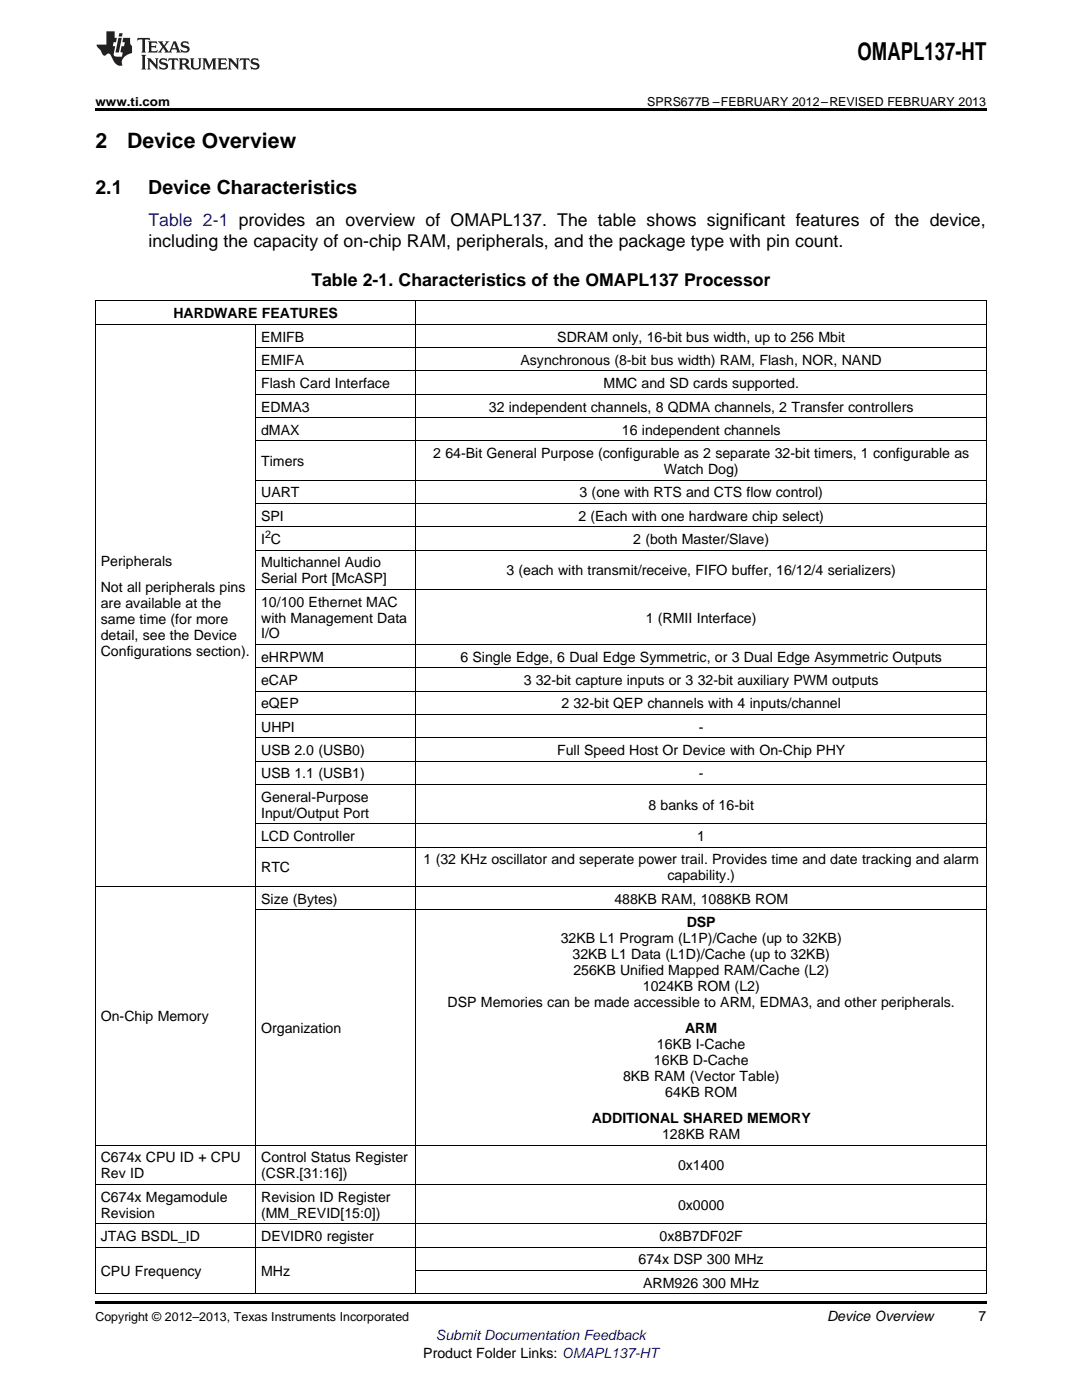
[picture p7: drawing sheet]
<svg xmlns="http://www.w3.org/2000/svg" width="216mm" height="279mm" viewBox="0 0 216 279" stroke-linecap="round" stroke-linejoin="round" font-family="sans-serif">
<defs><g id="words">
<text font-size="4.9" x="171.1" y="12">OMAPL137-HT</text>
<g font-size="4.2">
<text x="19" y="29.6">2</text>
<text x="25.4" y="29.6">Device Overview</text>
</g>
<g font-size="3.9">
<text x="19" y="38.8">2.1</text>
<text x="29.6" y="38.8">Device Characteristics</text>
</g>
<text font-size="3.5" fill="#00f" x="29.6" y="45.2">Table 2-1 provides an overview of OMAPL137. The table shows significant features of the device,</text>
<g font-size="3.5">
<text x="29.6" y="49.4">including the capacity of on-chip RAM, peripherals, and the package type with pin count.</text>
<text x="62.1" y="57.2">Table 2-1. Characteristics of the OMAPL137 Processor</text>
</g>
<g font-size="2.8">
<text x="34.6" y="63.5">HARDWARE FEATURES</text>
<text x="52.1" y="68.2">EMIFB</text>
<text x="111.2" y="68.2">SDRAM only, 16-bit bus width, up to 256 Mbit</text>
<text x="52.1" y="72.8">EMIFA</text>
<text x="52.1" y="77.5">Flash Card Interface</text>
<text x="103.9" y="72.8">Asynchronous (8-bit bus width) RAM, Flash, NOR, NAND</text>
<text x="120.4" y="77.5">MMC and SD cards supported.</text>
<text x="52.1" y="82.1">EDMA3</text>
<text x="97.5" y="82.1">32 independent channels, 8 QDMA channels, 2 Transfer controllers</text>
<text x="52.1" y="86.8">dMAX</text>
<text x="124.1" y="86.8">16 independent channels</text>
<text x="52.1" y="93">Timers</text>
<text x="86.5" y="91.4">2</text>
<text x="88.9" y="91.4">64-Bit General Purpose (configurable as 2 separate 32-bit timers, 1 configurable as</text>
<text x="132.4" y="94.6">Watch Dog)</text>
<text x="52.1" y="99.3">UART</text>
<text x="115.6" y="99.3">3 (one with RTS and CTS flow control)</text>
<text x="52.1" y="103.9">SPI</text>
<text x="115.4" y="103.9">2 (Each with one hardware chip select)</text>
<text x="20.1" y="112.9">Peripherals</text>
<text x="52.1" y="108.6">I C</text>
<text x="52.1" y="113.2">Multichannel Audio</text>
<text x="126.4" y="108.6">2 (both Master/Slave)</text>
<text x="20.1" y="118.2">Not all peripherals pins</text>
<text x="52.1" y="116.4">Serial Port [McASP]</text>
<text x="101" y="114.8">3 (each with transmit/receive, FIFO buffer, 16/12/4 serializers)</text>
<text x="20.1" y="121.4">are available at the</text>
<text x="20.1" y="124.6">same time (for more</text>
<text x="52.1" y="121.1">10/100 Ethernet MAC</text>
<text x="52.1" y="124.2">with Management Data</text>
<text x="128.9" y="124.2">1 (RMII Interface)</text>
<text x="20.1" y="127.7">detail, see the Device</text>
<text x="20.1" y="130.9">Configurations section).</text>
<text x="52.1" y="127.4">I/O</text>
<text x="52.1" y="132.1">eHRPWM</text>
<text x="52.1" y="136.7">eCAP</text>
<text x="91.9" y="132.1">6 Single Edge, 6 Dual Edge Symmetric, or 3 Dual Edge Asymmetric Outputs</text>
<text x="104.5" y="136.7">3</text>
<text x="106.9" y="136.7">32-bit capture inputs or 3</text>
<text x="139.2" y="136.7">32-bit auxiliary PWM outputs</text>
<text x="52.1" y="141.4">eQEP</text>
<text x="112" y="141.4">2</text>
<text x="114.5" y="141.4">32-bit QEP channels with 4 inputs/channel</text>
<text x="52.1" y="146">UHPI</text>
<text x="139.5" y="146">-</text>
<text x="52.1" y="150.7">USB 2.0 (USB0)</text>
<text x="52.1" y="155.4">USB 1.1 (USB1)</text>
<text x="111.2" y="150.7">Full Speed Host Or Device with On-Chip PHY</text>
<text x="139.5" y="155.4">-</text>
<text x="52.1" y="160">General-Purpose</text>
<text x="129.4" y="161.6">8 banks of 16-bit</text>
<text x="52.1" y="163.2">Input/Output Port</text>
<text x="52.1" y="167.9">LCD Controller</text>
<text x="139.1" y="167.9">1</text>
<text x="84.5" y="172.5">1 (32 KHz oscillator and seperate power trail. Provides time and date tracking and alarm</text>
<text x="52.1" y="174.1">RTC</text>
<text x="133.2" y="175.7">capability.)</text>
<text x="52.1" y="180.3">Size (Bytes)</text>
<text x="122.6" y="180.3">488KB RAM, 1088KB ROM</text>
<text x="137" y="185">DSP</text>
<text x="111.9" y="188.2">32KB L1 Program (L1P)/Cache (up to 32KB)</text>
<text x="114.2" y="191.3">32KB L1 Data (L1D)/Cache (up to 32KB)</text>
<text x="114.4" y="194.5">256KB Unified Mapped RAM/Cache (L2)</text>
<text x="128.3" y="197.7">1024KB ROM (L2)</text>
<text x="20.1" y="203.8">On-Chip Memory</text>
<text x="89.3" y="200.9">DSP Memories can be made accessible to ARM, EDMA3, and other peripherals.</text>
<text x="52.1" y="206.2">Organization</text>
<text x="131.1" y="209.3">16KB I-Cache</text>
<text x="136.7" y="206.2">ARM</text>
<text x="124.3" y="215.7">8KB RAM (Vector Table)</text>
<text x="130.5" y="212.5">16KB D-Cache</text>
<text x="132.8" y="218.9">64KB ROM</text>
<text x="118.1" y="224.2">ADDITIONAL SHARED MEMORY</text>
<text x="132.1" y="227.3">128KB RAM</text>
<text x="20.1" y="232">C674x CPU ID + CPU</text>
<text x="52.1" y="232">Control Status Register</text>
<text x="135.3" y="233.6">0x1400</text>
<text x="20.1" y="235.2">Rev ID</text>
<text x="20.1" y="239.8">C674x Megamodule</text>
<text x="52.1" y="235.2">(CSR.[31:16])</text>
<text x="52.1" y="239.8">Revision ID Register</text>
<text x="20.1" y="243">Revision</text>
<text x="52.1" y="243">(MM_REVID[15:0])</text>
<text x="135.3" y="241.4">0x0000</text>
<text x="20.1" y="247.6">JTAG BSDL_ID</text>
<text x="52.1" y="247.6">DEVIDR0 register</text>
<text x="131.6" y="247.6">0x8B7DF02F</text>
<text x="20.1" y="254.6">CPU Frequency</text>
<text x="52.1" y="254.6">MHz</text>
<text x="127.4" y="252.3">674x DSP 300 MHz</text>
<text x="128.3" y="257">ARM926</text>
<text x="140.2" y="257">300 MHz</text>
<text x="165" y="263.6">Device Overview</text>
<text x="195.3" y="263.6">7</text>
<text x="84.5" y="270.9">Product Folder Links: OMAPL137-HT</text>
</g>
<text font-size="2.8" fill="#00f" x="87" y="267.4">Submit Documentation Feedback</text>
<g font-size="2.5">
<text x="19" y="21.1">www.ti.com</text>
<text x="129.2" y="21.1">SPRS677B –FEBRUARY 2012–REVISED FEBRUARY 2013</text>
<text x="19" y="263.6">Copyright © 2012–2013, Texas Instruments Incorporated</text>
</g>
<text font-size="2.1" x="52.9" y="107.5">2</text>
</g></defs>
<path d="M19 21.6h177.8v.6h-177.8zM19 259.7h177.8v.5h-177.8z" fill="#000"/>
<g fill="none" stroke="#000" stroke-width=".2">
<path d="M19 64.7h177.8M19 60.1h177.8M19.1 60.1v198.1M51 64.8v193.4M51 78.7h145.8M51 74h145.8M51 69.4h145.8M83 60.1v198.1M196.8 60.1v198.1M51 95.8h145.8M51 88h145.8M51 83.3h145.8"/>
<path d="M51 117.6h145.8M51 109.8h145.8M51 105.1h145.8M51 100.5h145.8M51 138h145.8M51 133.3h145.8M51 128.6h145.8M51 156.6h145.8M51 151.9h145.8M51 147.3h145.8M51 142.6h145.8M19 176.9h177.8"/>
<path d="M51 169.1h145.8M51 164.4h145.8M51 181.6h145.8M19 236.4h177.8M19 228.5h177.8M19 258.2h177.8M19 248.9h177.8M19 244.2h177.8M83 253.5h113.8"/>
</g>
<g fill="#231f20">
<path d="M27.5 7.6l-.1 .5 .4-.2h.6v.1v2.1l-.2 .4h1l-.3-.4v-2.1l.1-.1h.5l.5 .2-.2-.5zM29.5 8.3l.2 .3v1.5l-.2 .4h1.8l.2-.6a1.04 1.04 0 0 1-1.3 .2v-.7h.6l.3 .2v-.6l-.3 .2h-.6v-.6l.8-.1 .4 .3-.2-.5zM31.5 8.3l.9 1.1-.9 1.1h.8l-.2-.2 .5-.7 .4 .7-.2 .2h1.5l-.1-.2 .1-.4h.9l.1 .4-.2 .2h1l-.3-.3-.7-1.9h-.5l-.9 2-.8-1 .9-1h-.8l.1 .3-.3 .5-.4-.6 .2-.2zM34.7 8.6l.4 1h-.7zM36.3 8.4a.63 .63 0 0 0-.2 .7 .63 .63 0 0 0 .6 .4l.6 .2 .1 .2a.75 .75 0 0 1-.7 .4 .75 .75 0 0 1-.6-.5l.1 .7 .1-.1a1.11 1.11 0 0 0 1.5-.6 1.13 1.13 0 0 0-1.2-.8l-.1-.4a1.04 1.04 0 0 1 1.2 .2l-.2-.5-.1 .1-.5-.2zM28.2 10.9l.2 .4v2.2l-.2 .4h1l-.3-.4v-2.2l.3-.4zM29.3 11.6l.3 .4v1.5l-.3 .4h.8l-.2-.4v-1.3l1.5 1.7v-1.9l.2-.4h-.7l.2 .4v.9l-1.1-1.3zM32 11.8a.62 .62 0 0 0-.2 .7 .62 .62 0 0 0 .6 .4l.6 .1 .1 .3a.76 .76 0 0 1-.7 .3 .76 .76 0 0 1-.6-.4l.1 .7 .1-.1a1.11 1.11 0 0 0 1.5-.6 1.13 1.13 0 0 0-1.2-.8l-.1-.4a1.04 1.04 0 0 1 1.2 .2l-.2-.6-.1 .1-.5-.1zM33.7 11.6l-.2 .6a.61 .61 0 0 1 .8-.3v1.6l-.2 .4h.9l-.2-.4v-1.6a.63 .63 0 0 1 .8 .3l-.2-.6zM35.6 11.6l.3 .4v1.5l-.3 .4h1l-.2-.2v-.8l.5 .2a.76 .76 0 0 0 1.2 .7l-1-1a.58 .58 0 0 0 .6-.5 .58 .58 0 0 0-.5-.6zM36.4 11.9h.1a.45 .45 0 0 1 .5 .1 .45 .45 0 0 1 .1 .5l-.7 .2zM37.9 11.6l.2 .2a2.17 2.17 0 0 0 .3 1.9 .99 .99 0 0 0 1.6-.6v-1.1l.2-.4h-.7l.2 .2a1.92 1.92 0 0 1-.2 1.8 .6 .6 0 0 1-.9-.5v-1.1l.2-.4zM40.4 11.6l.2 .4v1.5l-.2 .4h.7l-.2-.4v-1.4l.8 1.8 .8-1.8v1.4l-.2 .4h.9l-.2-.4v-1.5l.2-.4h-.8l-.6 1.5-.6-1.5zM43.4 11.6l.2 .4v1.5l-.2 .4h1.8l.2-.6a1.04 1.04 0 0 1-1.3 .1v-.6h.5l.4 .2v-.6l-.4 .2h-.5v-.7h.8l.3 .3-.1-.6zM45.5 11.6l.2 .4v1.5l-.2 .4h.7l-.2-.4v-1.3l1.5 1.7v-1.9l.2-.4h-.7l.2 .4v.9l-1.1-1.3zM47.9 11.6l-.1 .6a.61 .61 0 0 1 .8-.3v1.6l-.3 .4h1l-.3-.4 .1-1.6a.63 .63 0 0 1 .7 .3l-.1-.6zM50.2 11.8a.62 .62 0 0 0-.2 .7 .62 .62 0 0 0 .6 .4l.6 .1 .2 .3a.76 .76 0 0 1-.8 .3 .76 .76 0 0 1-.6-.4l.1 .7 .2-.1a1.11 1.11 0 0 0 1.5-.6 1.13 1.13 0 0 0-1.3-.8l-.1-.4a1.04 1.04 0 0 1 1.2 .2l-.1-.6-.2 .1-.5-.1z"/>
<path d="M21.2 6.3v2.6h-1.9l.1 .4 .7 .9a.91 .91 0 0 0 1 .8 .56 .56 0 0 1 .5-.3 .56 .56 0 0 1 .5 .3l.4 .8a1.53 1.53 0 0 0 1.9 1.2 1.54 1.54 0 0 1 1-2.1l.9-.3v-1.4a1.52 1.52 0 0 1-.3-1.6h-1.4l-.2 .8h.5l-.2 .8h-.4l-.2 1v.2l.4 .1-.2 .8a1.93 1.93 0 0 1-1.6-.3l.3-1.8h-.5l.2-.8h.4l.2-.8h-.4v-1.3zM23.6 7.6l-.6 2.9h.7l.6-2.9zM23.8 6.6l-.1 .7h.6l.2-.7z"/>
</g>
<use href="#words"/>
</svg>
